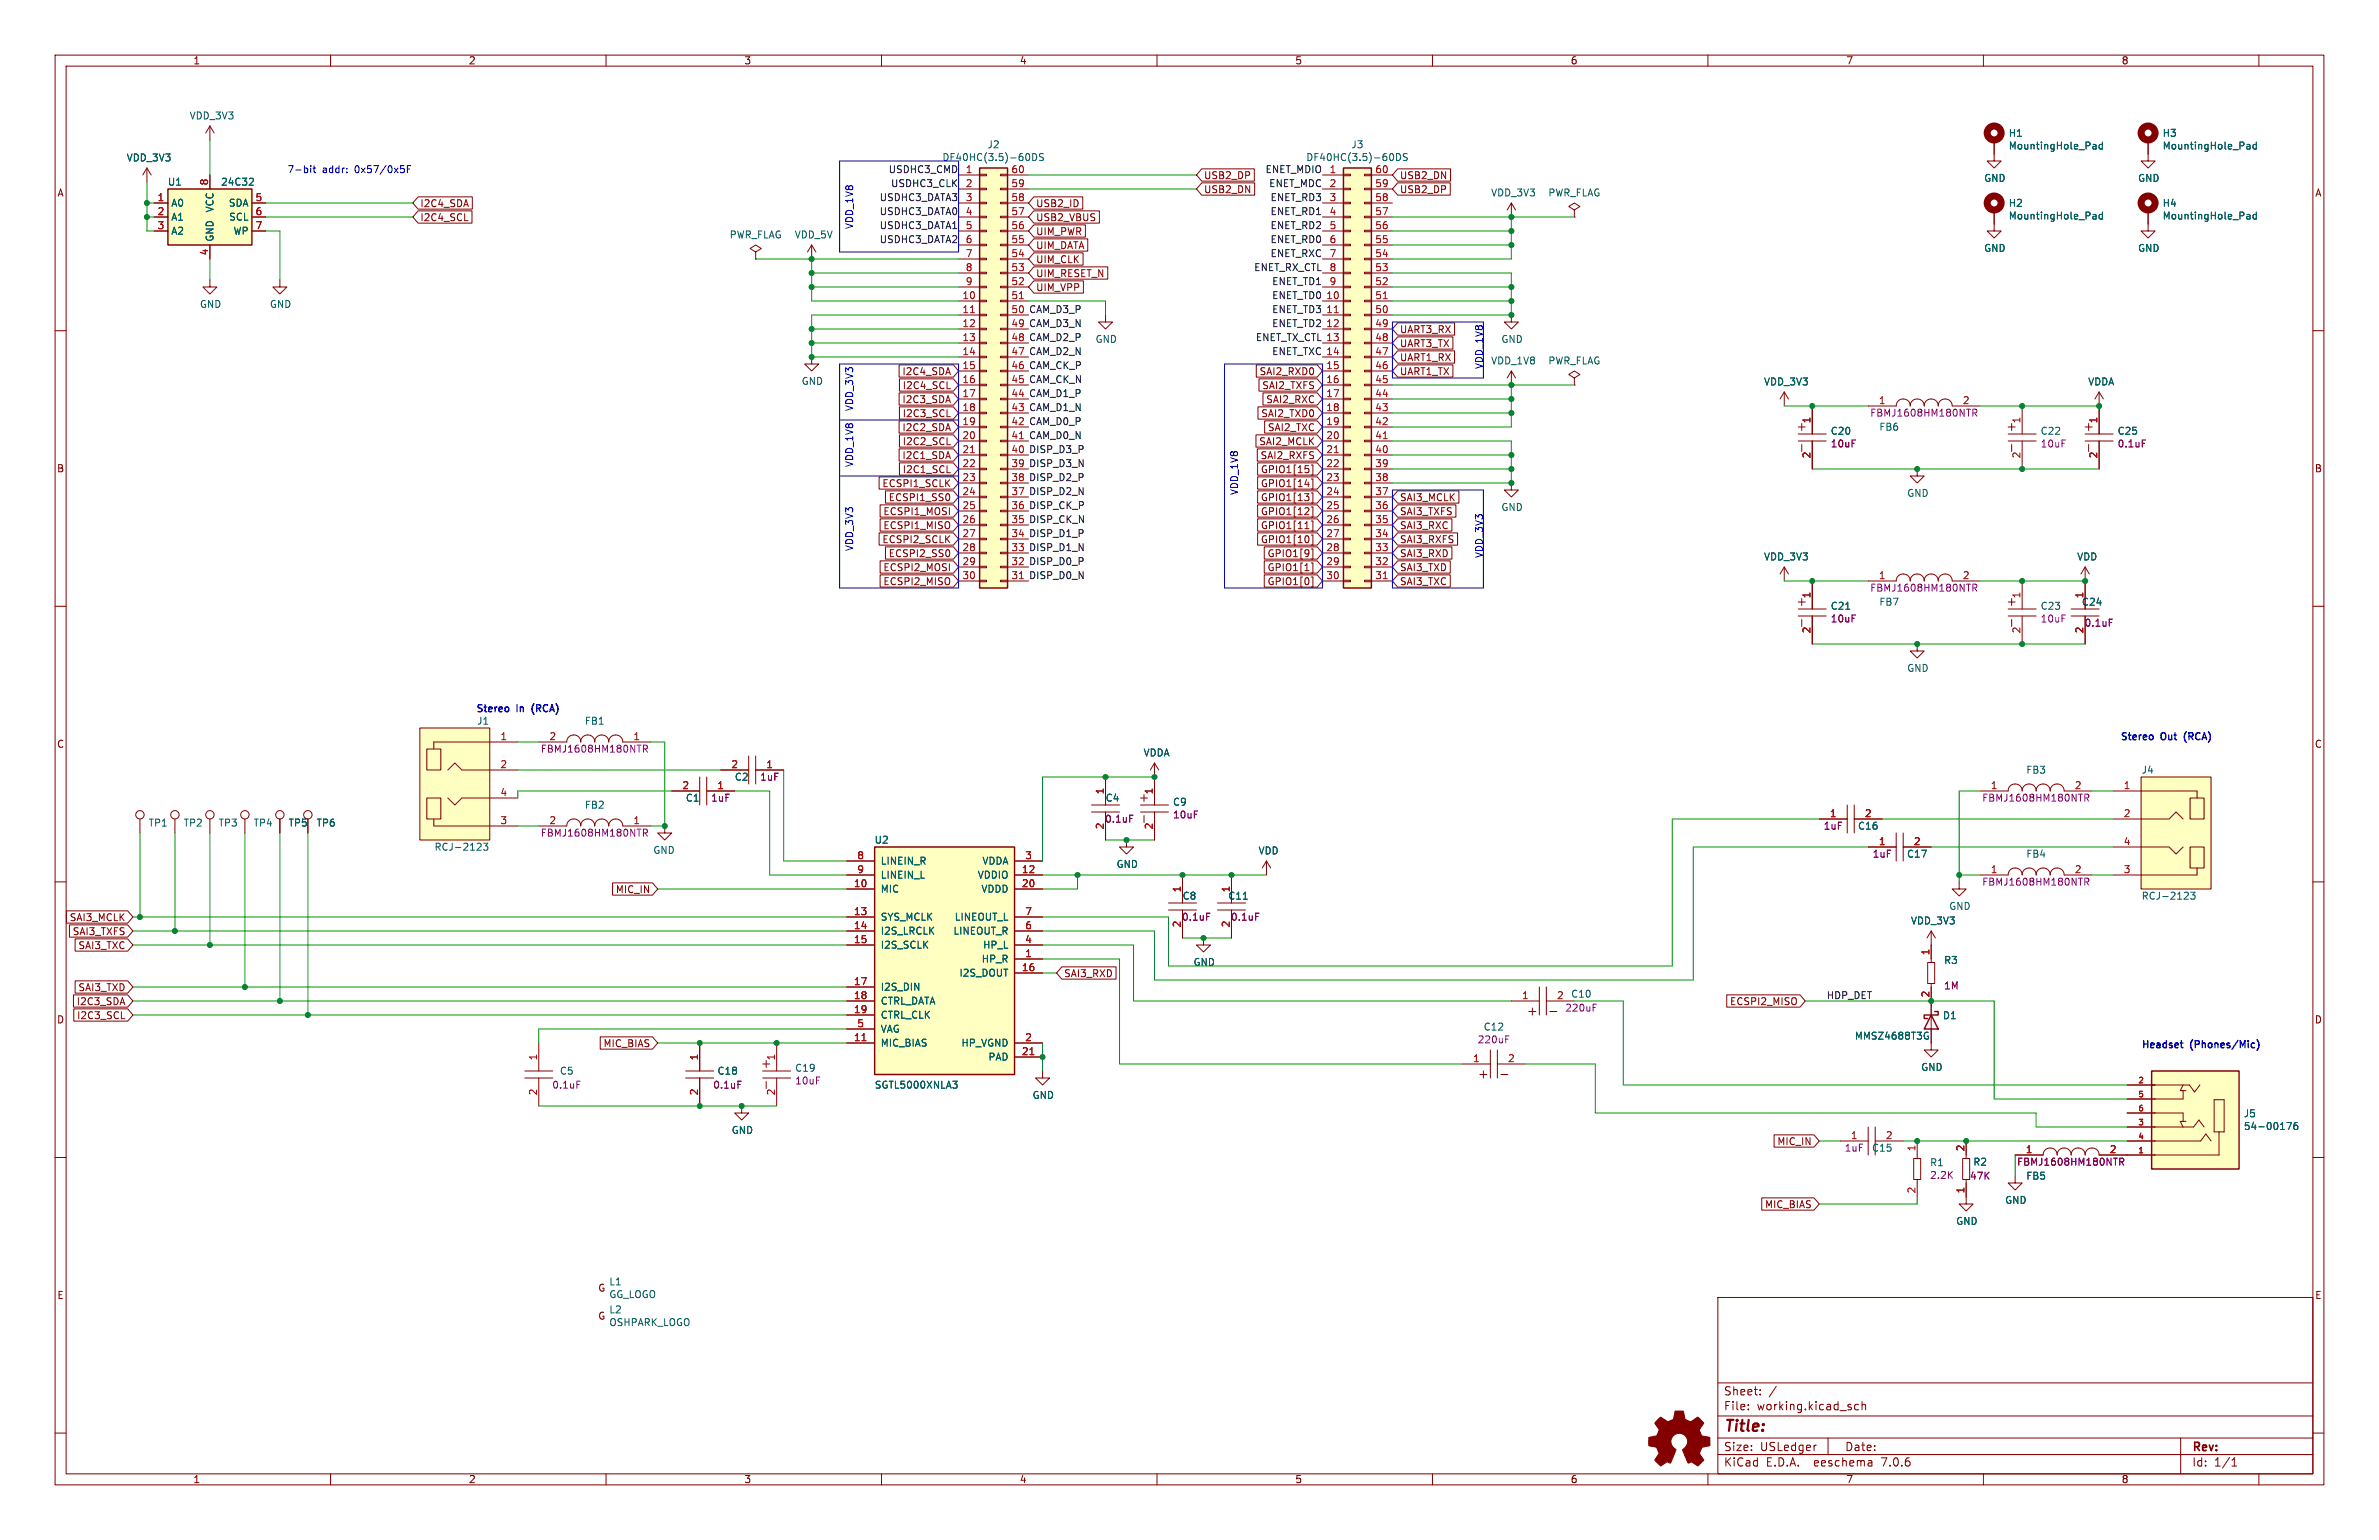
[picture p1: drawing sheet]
<svg xmlns="http://www.w3.org/2000/svg" width="432mm" height="279mm" viewBox="0 0 432 279" stroke-linecap="round" stroke-linejoin="round" font-family="sans-serif">
<defs><g id="words">
<text font-size="2.8" fill="#840000" x="312.8" y="260.3">Title:</text>
<g font-size="2.1" fill="#840000">
<text x="312.8" y="256.1">File:</text>
<text x="312.8" y="253.4">Sheet:</text>
<text x="318.9" y="256.1">working.kicad_sch</text>
<text x="312.8" y="263.5">Size:</text>
<text x="319.5" y="263.5">USLedger</text>
<text x="334.8" y="263.5">Date:</text>
<text x="397.8" y="263.7">Rev:</text>
<text x="312.8" y="266.3">KiCad</text>
<text x="320.5" y="266.3">E.D.A.</text>
<text x="329.4" y="266.3">eeschema</text>
<text x="341.8" y="266.3">7.0.6</text>
<text x="397.8" y="266.3">Id:</text>
<text x="401.9" y="266.3">1/1</text>
</g>
<g font-size="1.8" fill="#840000">
<text x="35" y="11.9">1</text>
<text x="85" y="11.9">2</text>
<text x="135" y="11.9">3</text>
<text x="185" y="11.9">4</text>
<text x="235" y="11.9">5</text>
<text x="285" y="11.9">6</text>
<text x="335" y="11.9">7</text>
<text x="385" y="11.9">8</text>
<text x="10.3" y="35.9">A</text>
<text x="218.4" y="35.2">USB2_DN</text>
<text x="218.4" y="32.7">USB2_DP</text>
<text x="254" y="32.7">USB2_DN</text>
<text x="254" y="35.2">USB2_DP</text>
<text x="420.1" y="35.9">A</text>
<text x="76.2" y="40.3">I2C4_SCL</text>
<text x="76.2" y="37.8">I2C4_SDA</text>
<text x="188" y="37.8">USB2_ID</text>
<text x="188" y="40.3">USB2_VBUS</text>
<text x="188" y="47.9">UIM_CLK</text>
<text x="188" y="45.4">UIM_DATA</text>
<text x="188" y="42.9">UIM_PWR</text>
<text x="188" y="53">UIM_VPP</text>
<text x="188" y="50.5">UIM_RESET_N</text>
<text x="254" y="60.6">UART3_RX</text>
<text x="254" y="65.7">UART1_RX</text>
<text x="254" y="63.2">UART3_TX</text>
<text x="163.7" y="68.3">I2C4_SDA</text>
<text x="163.7" y="70.8">I2C4_SCL</text>
<text x="228.5" y="68.3">SAI2_RXD0</text>
<text x="229" y="70.8">SAI2_TXFS</text>
<text x="254" y="68.3">UART1_TX</text>
<text x="163.7" y="73.3">I2C3_SDA</text>
<text x="163.7" y="75.9">I2C3_SCL</text>
<text x="228.8" y="75.9">SAI2_TXD0</text>
<text x="229.7" y="73.3">SAI2_RXC</text>
<text x="163.7" y="78.4">I2C2_SDA</text>
<text x="163.7" y="83.5">I2C1_SDA</text>
<text x="163.7" y="81">I2C2_SCL</text>
<text x="228.5" y="81">SAI2_MCLK</text>
<text x="228.7" y="83.5">SAI2_RXFS</text>
<text x="230" y="78.4">SAI2_TXC</text>
<text x="10.3" y="85.9">B</text>
<text x="160.1" y="88.6">ECSPI1_SCLK</text>
<text x="163.7" y="86">I2C1_SCL</text>
<text x="228.8" y="86">GPIO1[15]</text>
<text x="228.8" y="88.6">GPIO1[14]</text>
<text x="420.1" y="85.9">B</text>
<text x="160.2" y="93.7">ECSPI1_MOSI</text>
<text x="161.2" y="91.1">ECSPI1_SS0</text>
<text x="228.8" y="93.7">GPIO1[12]</text>
<text x="228.8" y="91.1">GPIO1[13]</text>
<text x="254" y="91.1">SAI3_MCLK</text>
<text x="254" y="93.7">SAI3_TXFS</text>
<text x="160.1" y="98.7">ECSPI2_SCLK</text>
<text x="160.2" y="96.2">ECSPI1_MISO</text>
<text x="161.2" y="101.3">ECSPI2_SS0</text>
<text x="228.8" y="96.2">GPIO1[11]</text>
<text x="228.8" y="98.7">GPIO1[10]</text>
<text x="230" y="101.3">GPIO1[9]</text>
<text x="254" y="98.7">SAI3_RXFS</text>
<text x="254" y="96.2">SAI3_RXC</text>
<text x="254" y="101.3">SAI3_RXD</text>
<text x="160.2" y="103.8">ECSPI2_MOSI</text>
<text x="160.2" y="106.4">ECSPI2_MISO</text>
<text x="230" y="103.8">GPIO1[1]</text>
<text x="230" y="106.4">GPIO1[0]</text>
<text x="254" y="103.8">SAI3_TXD</text>
<text x="254" y="106.4">SAI3_TXC</text>
<text x="10.3" y="135.9">C</text>
<text x="420.1" y="135.9">C</text>
<text x="12.6" y="167.3">SAI3_MCLK</text>
<text x="111.7" y="162.2">MIC_IN</text>
<text x="13.1" y="169.9">SAI3_TXFS</text>
<text x="14.1" y="172.4">SAI3_TXC</text>
<text x="193" y="177.5">SAI3_RXD</text>
<text x="10.3" y="185.9">D</text>
<text x="13.8" y="182.6">I2C3_SDA</text>
<text x="13.9" y="185.1">I2C3_SCL</text>
<text x="14.1" y="180">SAI3_TXD</text>
<text x="313.9" y="182.6">ECSPI2_MISO</text>
<text x="420.1" y="185.9">D</text>
<text x="109.4" y="190.2">MIC_BIAS</text>
<text x="322.5" y="208">MIC_IN</text>
<text x="320.3" y="219.4">MIC_BIAS</text>
<text x="10.3" y="235.9">E</text>
<text x="108.5" y="234.6">G</text>
<text x="108.5" y="239.6">G</text>
<text x="420.1" y="235.9">E</text>
<text x="35" y="269.3">1</text>
<text x="85" y="269.3">2</text>
<text x="135" y="269.3">3</text>
<text x="185" y="269.3">4</text>
<text x="235" y="269.3">5</text>
<text x="285" y="269.3">6</text>
<text x="335" y="269.3">7</text>
<text x="385" y="269.3">8</text>
</g>
<g font-size="1.8" fill="#006464">
<text x="34.3" y="21.9">VDD_3V3</text>
<text x="22.9" y="29.5">VDD_3V3</text>
<text x="171" y="29.4">DF40HC(3.5)-60DS</text>
<text x="179.1" y="27.1">J2</text>
<text x="237" y="29.4">DF40HC(3.5)-60DS</text>
<text x="245.2" y="27.1">J3</text>
<text x="364.5" y="25">H1</text>
<text x="364.5" y="27.3">MountingHole_Pad</text>
<text x="392.4" y="25">H3</text>
<text x="392.4" y="27.3">MountingHole_Pad</text>
<text x="30.4" y="33.9">U1</text>
<text x="40" y="33.9">24C32</text>
<text x="270.5" y="35.8">VDD_3V3</text>
<text x="280.9" y="35.8">PWR_FLAG</text>
<text x="360" y="33.2">GND</text>
<text x="388" y="33.2">GND</text>
<text x="31" y="37.7">A0</text>
<text x="31" y="40.2">A1</text>
<text x="39" y="38.6" transform="rotate(-90 39 38.6)">VCC</text>
<text x="41.4" y="37.7">SDA</text>
<text x="41.5" y="40.2">SCL</text>
<text x="364.5" y="37.7">H2</text>
<text x="364.5" y="40">MountingHole_Pad</text>
<text x="392.4" y="37.7">H4</text>
<text x="392.4" y="40">MountingHole_Pad</text>
<text x="31" y="42.8">A2</text>
<text x="39" y="43.9" transform="rotate(-90 39 43.9)">GND</text>
<text x="42.3" y="42.8">WP</text>
<text x="132.3" y="43.5">PWR_FLAG</text>
<text x="144.2" y="43.5">VDD_5V</text>
<text x="360" y="45.9">GND</text>
<text x="388" y="45.9">GND</text>
<text x="36.2" y="56.1">GND</text>
<text x="48.9" y="56.1">GND</text>
<text x="198.8" y="62.4">GND</text>
<text x="272.4" y="62.4">GND</text>
<text x="145.4" y="70">GND</text>
<text x="270.5" y="66.3">VDD_1V8</text>
<text x="280.9" y="66.3">PWR_FLAG</text>
<text x="320.1" y="70.1">VDD_3V3</text>
<text x="378.9" y="70.1">VDDA</text>
<text x="332.2" y="79.1">C20</text>
<text x="341" y="78.3">FB6</text>
<text x="370.3" y="79.1">C22</text>
<text x="384.3" y="79.1">C25</text>
<text x="272.4" y="92.9">GND</text>
<text x="346.1" y="90.3">GND</text>
<text x="320.1" y="101.9">VDD_3V3</text>
<text x="376.9" y="101.9">VDD</text>
<text x="332.2" y="110.8">C21</text>
<text x="341" y="110.1">FB7</text>
<text x="370.3" y="110.8">C23</text>
<text x="377.8" y="110.1">C24</text>
<text x="346.1" y="122.1">GND</text>
<text x="86.5" y="131.7">J1</text>
<text x="106.1" y="131.7">FB1</text>
<text x="207.5" y="137.4">VDDA</text>
<text x="133.3" y="141.8">C2</text>
<text x="367.7" y="140.6">FB3</text>
<text x="388.6" y="140.6">J4</text>
<text x="106.1" y="146.9">FB2</text>
<text x="124.4" y="145.6">C1</text>
<text x="200.6" y="145.6">C4</text>
<text x="212.8" y="146.4">C9</text>
<text x="26.9" y="150.2">TP1</text>
<text x="33.2" y="150.2">TP2</text>
<text x="39.6" y="150.2">TP3</text>
<text x="45.9" y="150.2">TP4</text>
<text x="52.3" y="150.2">TP5</text>
<text x="57.4" y="150.2">TP6</text>
<text x="78.8" y="154.5">RCJ-2123</text>
<text x="118.5" y="155.1">GND</text>
<text x="158.6" y="153.3">U2</text>
<text x="228.3" y="155.2">VDD</text>
<text x="337.1" y="150.7">C16</text>
<text x="346" y="155.8">C17</text>
<text x="367.7" y="155.8">FB4</text>
<text x="159.8" y="157.1">LINEIN_R</text>
<text x="159.8" y="159.6">LINEIN_L</text>
<text x="177.4" y="159.6">VDDIO</text>
<text x="178.2" y="157.1">VDDA</text>
<text x="202.6" y="157.7">GND</text>
<text x="159.8" y="162.2">MIC</text>
<text x="159.8" y="167.2">SYS_MCLK</text>
<text x="173.2" y="167.2">LINEOUT_L</text>
<text x="178" y="162.2">VDDD</text>
<text x="214.6" y="163.4">C8</text>
<text x="222.8" y="163.4">C11</text>
<text x="346.7" y="167.9">VDD_3V3</text>
<text x="353.7" y="165.3">GND</text>
<text x="388.6" y="163.4">RCJ-2123</text>
<text x="159.8" y="169.8">I2S_LRCLK</text>
<text x="159.8" y="172.3">I2S_SCLK</text>
<text x="173" y="169.8">LINEOUT_R</text>
<text x="178.3" y="172.3">HP_L</text>
<text x="159.8" y="179.9">I2S_DIN</text>
<text x="174" y="177.4">I2S_DOUT</text>
<text x="178.1" y="174.9">HP_R</text>
<text x="216.5" y="175.4">GND</text>
<text x="352.8" y="175.1">R3</text>
<text x="159.8" y="182.5">CTRL_DATA</text>
<text x="159.8" y="185">CTRL_CLK</text>
<text x="285.1" y="181.2">C10</text>
<text x="352.6" y="185.1">D1</text>
<text x="159.8" y="190.1">MIC_BIAS</text>
<text x="159.8" y="187.6">VAG</text>
<text x="174.4" y="190.1">HP_VGND</text>
<text x="269.2" y="187.2">C12</text>
<text x="336.6" y="188.8">MMSZ4688T3G</text>
<text x="101.5" y="195.2">C5</text>
<text x="130.1" y="195.2">C18</text>
<text x="144.2" y="194.6">C19</text>
<text x="158.7" y="197.7">SGTL5000XNLA3</text>
<text x="179.3" y="192.6">PAD</text>
<text x="348.6" y="194.5">GND</text>
<text x="187.3" y="199.6">GND</text>
<text x="407.2" y="202.9">J5</text>
<text x="132.7" y="205.9">GND</text>
<text x="339.7" y="209.1">C15</text>
<text x="407.2" y="205.2">54-00176</text>
<text x="350.2" y="211.8">R1</text>
<text x="358.1" y="211.7">R2</text>
<text x="367.7" y="214.2">FB5</text>
<text x="363.8" y="218.6">GND</text>
<text x="355" y="222.4">GND</text>
<text x="110.5" y="233.4">L1</text>
<text x="110.5" y="235.7">GG_LOGO</text>
<text x="110.5" y="238.5">L2</text>
<text x="110.5" y="240.8">OSHPARK_LOGO</text>
</g>
<g font-size="1.8" fill="#a90000">
<text x="37.8" y="33.7" transform="rotate(-90 37.8 33.7)">8</text>
<text x="175.2" y="31.5">1</text>
<text x="175.2" y="34">2</text>
<text x="183.5" y="34">59</text>
<text x="183.5" y="31.5">60</text>
<text x="241.2" y="31.5">1</text>
<text x="249.5" y="34">59</text>
<text x="249.5" y="31.5">60</text>
<text x="28.5" y="36.6">1</text>
<text x="28.5" y="39.1">2</text>
<text x="28.5" y="41.7">3</text>
<text x="46.3" y="36.6">5</text>
<text x="46.3" y="39.1">6</text>
<text x="46.3" y="41.7">7</text>
<text x="175.2" y="36.6">3</text>
<text x="175.2" y="39.1">4</text>
<text x="175.2" y="41.7">5</text>
<text x="183.5" y="41.7">56</text>
<text x="183.5" y="39.1">57</text>
<text x="183.5" y="36.6">58</text>
<text x="241.2" y="36.6">3</text>
<text x="241.2" y="39.1">4</text>
<text x="241.2" y="41.7">5</text>
<text x="249.5" y="41.7">56</text>
<text x="249.5" y="39.1">57</text>
<text x="249.5" y="36.6">58</text>
<text x="37.8" y="46.4" transform="rotate(-90 37.8 46.4)">4</text>
<text x="175.2" y="44.2">6</text>
<text x="175.2" y="46.7">7</text>
<text x="183.5" y="46.7">54</text>
<text x="183.5" y="44.2">55</text>
<text x="241.2" y="44.2">6</text>
<text x="241.2" y="46.7">7</text>
<text x="249.5" y="46.7">54</text>
<text x="249.5" y="44.2">55</text>
<text x="175.2" y="49.3">8</text>
<text x="175.2" y="51.8">9</text>
<text x="183.5" y="51.8">52</text>
<text x="183.5" y="49.3">53</text>
<text x="241.2" y="51.8">9</text>
<text x="249.5" y="51.8">52</text>
<text x="249.5" y="49.3">53</text>
<text x="174.6" y="54.4">10</text>
<text x="174.6" y="56.9">11</text>
<text x="174.6" y="59.4">12</text>
<text x="183.5" y="59.4">49</text>
<text x="183.5" y="56.9">50</text>
<text x="183.5" y="54.4">51</text>
<text x="240.6" y="54.4">10</text>
<text x="240.6" y="56.9">11</text>
<text x="240.6" y="59.4">12</text>
<text x="249.5" y="59.4">49</text>
<text x="249.5" y="56.9">50</text>
<text x="249.5" y="54.4">51</text>
<text x="174.6" y="62">13</text>
<text x="174.6" y="64.5">14</text>
<text x="183.5" y="64.5">47</text>
<text x="183.5" y="62">48</text>
<text x="249.5" y="64.5">47</text>
<text x="249.5" y="62">48</text>
<text x="174.6" y="67.1">15</text>
<text x="174.6" y="69.6">16</text>
<text x="183.5" y="69.6">45</text>
<text x="183.5" y="67.1">46</text>
<text x="240.6" y="67.1">15</text>
<text x="240.6" y="69.6">16</text>
<text x="249.5" y="69.6">45</text>
<text x="249.5" y="67.1">46</text>
<text x="174.6" y="72.1">17</text>
<text x="174.6" y="74.7">18</text>
<text x="174.6" y="77.2">19</text>
<text x="183.5" y="77.2">42</text>
<text x="183.5" y="74.7">43</text>
<text x="183.5" y="72.1">44</text>
<text x="240.6" y="72.1">17</text>
<text x="240.6" y="74.7">18</text>
<text x="240.6" y="77.2">19</text>
<text x="249.5" y="77.2">42</text>
<text x="249.5" y="74.7">43</text>
<text x="249.5" y="72.1">44</text>
<text x="328.7" y="76.9" transform="rotate(-90 328.7 76.9)">1</text>
<text x="340.9" y="73.4">1</text>
<text x="356.2" y="73.4">2</text>
<text x="366.8" y="76.9" transform="rotate(-90 366.8 76.9)">1</text>
<text x="380.7" y="76.9" transform="rotate(-90 380.7 76.9)">1</text>
<text x="174.6" y="79.8">20</text>
<text x="174.6" y="82.3">21</text>
<text x="183.5" y="82.3">40</text>
<text x="183.5" y="79.8">41</text>
<text x="240.6" y="79.8">20</text>
<text x="240.6" y="82.3">21</text>
<text x="249.5" y="82.3">40</text>
<text x="249.5" y="79.8">41</text>
<text x="328.7" y="83.3" transform="rotate(-90 328.7 83.3)">2</text>
<text x="366.8" y="83.3" transform="rotate(-90 366.8 83.3)">2</text>
<text x="380.7" y="83.3" transform="rotate(-90 380.7 83.3)">2</text>
<text x="174.6" y="84.8">22</text>
<text x="174.6" y="87.4">23</text>
<text x="174.6" y="89.9">24</text>
<text x="183.5" y="89.9">37</text>
<text x="183.5" y="87.4">38</text>
<text x="183.5" y="84.8">39</text>
<text x="240.6" y="84.8">22</text>
<text x="240.6" y="87.4">23</text>
<text x="240.6" y="89.9">24</text>
<text x="249.5" y="89.9">37</text>
<text x="249.5" y="87.4">38</text>
<text x="249.5" y="84.8">39</text>
<text x="174.6" y="92.5">25</text>
<text x="174.6" y="95">26</text>
<text x="183.5" y="95">35</text>
<text x="183.5" y="92.5">36</text>
<text x="240.6" y="92.5">25</text>
<text x="240.6" y="95">26</text>
<text x="249.5" y="95">35</text>
<text x="249.5" y="92.5">36</text>
<text x="174.6" y="97.5">27</text>
<text x="174.6" y="100.1">28</text>
<text x="183.5" y="100.1">33</text>
<text x="183.5" y="97.5">34</text>
<text x="240.6" y="97.5">27</text>
<text x="240.6" y="100.1">28</text>
<text x="249.5" y="100.1">33</text>
<text x="249.5" y="97.5">34</text>
<text x="174.6" y="102.6">29</text>
<text x="174.6" y="105.2">30</text>
<text x="183.5" y="105.2">31</text>
<text x="183.5" y="102.6">32</text>
<text x="240.6" y="102.6">29</text>
<text x="240.6" y="105.2">30</text>
<text x="249.5" y="105.2">31</text>
<text x="249.5" y="102.6">32</text>
<text x="340.9" y="105.2">1</text>
<text x="356.2" y="105.2">2</text>
<text x="328.7" y="108.7" transform="rotate(-90 328.7 108.7)">1</text>
<text x="366.8" y="108.7" transform="rotate(-90 366.8 108.7)">1</text>
<text x="378.2" y="108.7" transform="rotate(-90 378.2 108.7)">1</text>
<text x="328.7" y="115" transform="rotate(-90 328.7 115)">2</text>
<text x="366.8" y="115" transform="rotate(-90 366.8 115)">2</text>
<text x="378.2" y="115" transform="rotate(-90 378.2 115)">2</text>
<text x="90.7" y="134.4">1</text>
<text x="99.6" y="134.4">2</text>
<text x="114.9" y="134.4">1</text>
<text x="90.7" y="139.4">2</text>
<text x="123.8" y="143.3">2</text>
<text x="130.1" y="143.3">1</text>
<text x="132.6" y="139.4">2</text>
<text x="139" y="139.4">1</text>
<text x="361.2" y="143.3">1</text>
<text x="376.5" y="143.3">2</text>
<text x="385.4" y="143.3">1</text>
<text x="90.7" y="149.6">3</text>
<text x="90.7" y="144.5">4</text>
<text x="99.6" y="149.6">2</text>
<text x="114.9" y="149.6">1</text>
<text x="200.4" y="144.2" transform="rotate(-90 200.4 144.2)">1</text>
<text x="209.3" y="144.2" transform="rotate(-90 209.3 144.2)">1</text>
<text x="332" y="148.3">1</text>
<text x="338.4" y="148.3">2</text>
<text x="385.4" y="148.3">2</text>
<text x="155.5" y="156">8</text>
<text x="186" y="156">3</text>
<text x="200.4" y="150.6" transform="rotate(-90 200.4 150.6)">2</text>
<text x="209.3" y="150.6" transform="rotate(-90 209.3 150.6)">2</text>
<text x="340.9" y="153.4">1</text>
<text x="347.3" y="153.4">2</text>
<text x="385.4" y="153.4">4</text>
<text x="154.9" y="161">10</text>
<text x="155.5" y="158.5">9</text>
<text x="185.4" y="158.5">12</text>
<text x="185.4" y="161">20</text>
<text x="214.4" y="162" transform="rotate(-90 214.4 162)">1</text>
<text x="223.3" y="162" transform="rotate(-90 223.3 162)">1</text>
<text x="361.2" y="158.5">1</text>
<text x="376.5" y="158.5">2</text>
<text x="385.4" y="158.5">3</text>
<text x="154.9" y="166.1">13</text>
<text x="186" y="166.1">7</text>
<text x="154.9" y="168.7">14</text>
<text x="154.9" y="171.2">15</text>
<text x="186" y="173.7">1</text>
<text x="186" y="171.2">4</text>
<text x="186" y="168.7">6</text>
<text x="214.4" y="168.3" transform="rotate(-90 214.4 168.3)">2</text>
<text x="223.3" y="168.3" transform="rotate(-90 223.3 168.3)">2</text>
<text x="350.3" y="173.4" transform="rotate(-90 350.3 173.4)">1</text>
<text x="154.9" y="178.8">17</text>
<text x="185.4" y="176.3">16</text>
<text x="154.9" y="181.4">18</text>
<text x="154.9" y="183.9">19</text>
<text x="276.2" y="181.4">1</text>
<text x="282.5" y="181.4">2</text>
<text x="350.3" y="181.1" transform="rotate(-90 350.3 181.1)">2</text>
<text x="154.9" y="189">11</text>
<text x="155.5" y="186.4">5</text>
<text x="185.4" y="191.5">21</text>
<text x="186" y="189">2</text>
<text x="97.5" y="192.5" transform="rotate(-90 97.5 192.5)">1</text>
<text x="126.7" y="192.5" transform="rotate(-90 126.7 192.5)">1</text>
<text x="140.7" y="192.5" transform="rotate(-90 140.7 192.5)">1</text>
<text x="267.3" y="192.8">1</text>
<text x="273.6" y="192.8">2</text>
<text x="97.5" y="198.8" transform="rotate(-90 97.5 198.8)">2</text>
<text x="126.7" y="198.8" transform="rotate(-90 126.7 198.8)">2</text>
<text x="140.7" y="198.8" transform="rotate(-90 140.7 198.8)">2</text>
<text x="335.8" y="206.8">1</text>
<text x="342.2" y="206.8">2</text>
<text x="347.7" y="209" transform="rotate(-90 347.7 209)">1</text>
<text x="356.6" y="209" transform="rotate(-90 356.6 209)">2</text>
<text x="367.6" y="209.3">1</text>
<text x="382.8" y="209.3">2</text>
<text x="347.7" y="216.6" transform="rotate(-90 347.7 216.6)">2</text>
<text x="356.6" y="216.6" transform="rotate(-90 356.6 216.6)">1</text>
</g>
<g font-size="1.8" fill="#0000c2">
<text x="52.1" y="31.5">7-bit</text>
<text x="58.5" y="31.5">addr:</text>
<text x="64.5" y="31.5">0x57/0x5F</text>
<text x="154.9" y="41.7" transform="rotate(-90 154.9 41.7)">VDD_1V8</text>
<text x="269.2" y="67.1" transform="rotate(-90 269.2 67.1)">VDD_1V8</text>
<text x="154.9" y="74.7" transform="rotate(-90 154.9 74.7)">VDD_3V3</text>
<text x="154.9" y="84.8" transform="rotate(-90 154.9 84.8)">VDD_1V8</text>
<text x="224.8" y="89.9" transform="rotate(-90 224.8 89.9)">VDD_1V8</text>
<text x="154.9" y="100.1" transform="rotate(-90 154.9 100.1)">VDD_3V3</text>
<text x="269.2" y="101.4" transform="rotate(-90 269.2 101.4)">VDD_3V3</text>
<text x="86.4" y="129.3">Stereo</text>
<text x="93.9" y="129.3">In</text>
<text x="97.1" y="129.3">(RCA)</text>
<text x="384.8" y="134.4">Stereo</text>
<text x="392.3" y="134.4">Out</text>
<text x="397" y="134.4">(RCA)</text>
<text x="388.6" y="190.3">Headset</text>
<text x="397.7" y="190.3">(Phones/Mic)</text>
</g>
<g font-size="1.8" fill="#0f0f0f">
<text x="161.2" y="31.5">USDHC3_CMD</text>
<text x="161.6" y="34">USDHC3_CLK</text>
<text x="229.6" y="31.5">ENET_MDIO</text>
<text x="230.3" y="34">ENET_MDC 2</text>
<text x="159.6" y="39.1">USDHC3_DATA0</text>
<text x="159.6" y="36.6">USDHC3_DATA3</text>
<text x="159.6" y="41.6">USDHC3_DATA1</text>
<text x="230.5" y="36.6">ENET_RD3</text>
<text x="230.5" y="39.1">ENET_RD1</text>
<text x="230.5" y="41.6">ENET_RD2</text>
<text x="159.6" y="44.2">USDHC3_DATA2</text>
<text x="230.5" y="46.7">ENET_RXC</text>
<text x="230.5" y="44.2">ENET_RD0</text>
<text x="227.6" y="49.3">ENET_RX_CTL 8</text>
<text x="230.8" y="51.8">ENET_TD1</text>
<text x="186.7" y="59.4">CAM_D3_N</text>
<text x="186.7" y="56.9">CAM_D3_P</text>
<text x="230.8" y="54.3">ENET_TD0</text>
<text x="230.8" y="59.4">ENET_TD2</text>
<text x="230.8" y="56.9">ENET_TD3</text>
<text x="186.7" y="64.5">CAM_D2_N</text>
<text x="186.7" y="62">CAM_D2_P</text>
<text x="227.9" y="62">ENET_TX_CTL 13</text>
<text x="230.8" y="64.5">ENET_TXC 14</text>
<text x="186.7" y="67">CAM_CK_P</text>
<text x="186.7" y="69.6">CAM_CK_N</text>
<text x="186.7" y="72.1">CAM_D1_P</text>
<text x="186.7" y="77.2">CAM_D0_P</text>
<text x="186.7" y="74.7">CAM_D1_N</text>
<text x="186.7" y="79.7">CAM_D0_N</text>
<text x="186.7" y="82.3">DISP_D3_P</text>
<text x="186.7" y="89.9">DISP_D2_N</text>
<text x="186.7" y="84.8">DISP_D3_N</text>
<text x="186.7" y="87.4">DISP_D2_P</text>
<text x="186.7" y="92.4">DISP_CK_P</text>
<text x="186.7" y="95">DISP_CK_N</text>
<text x="186.7" y="100.1">DISP_D1_N</text>
<text x="186.7" y="97.5">DISP_D1_P</text>
<text x="186.7" y="102.6">DISP_D0_P</text>
<text x="186.7" y="105.1">DISP_D0_N</text>
<text x="331.5" y="181.3">HDP_DET</text>
</g>
<g font-size="1.8" fill="#840084">
<text x="339.4" y="75.8">FBMJ1608HM180NTR</text>
<text x="332.2" y="81.4">10uF</text>
<text x="370.3" y="81.4">10uF</text>
<text x="384.3" y="81.4">0.1uF</text>
<text x="339.4" y="107.5">FBMJ1608HM180NTR</text>
<text x="332.2" y="113.1">10uF</text>
<text x="370.3" y="113.1">10uF</text>
<text x="378.3" y="113.9">0.1uF</text>
<text x="98.1" y="136.8">FBMJ1608HM180NTR</text>
<text x="137.9" y="141.8">1uF</text>
<text x="129" y="145.6">1uF</text>
<text x="200.5" y="149.5">0.1uF</text>
<text x="212.8" y="148.7">10uF</text>
<text x="359.7" y="145.6">FBMJ1608HM180NTR</text>
<text x="98.1" y="152">FBMJ1608HM180NTR</text>
<text x="330.9" y="150.7">1uF</text>
<text x="339.8" y="155.8">1uF</text>
<text x="359.7" y="160.9">FBMJ1608HM180NTR</text>
<text x="214.4" y="167.2">0.1uF</text>
<text x="223.3" y="167.2">0.1uF</text>
<text x="352.8" y="179.7">1M</text>
<text x="284" y="183.7">220uF</text>
<text x="268.1" y="189.5">220uF</text>
<text x="100.1" y="197.7">0.1uF</text>
<text x="129.3" y="197.7">0.1uF</text>
<text x="144.2" y="197">10uF</text>
<text x="334.7" y="209.1">1uF</text>
<text x="350.2" y="214.1">2.2K</text>
<text x="357.5" y="214.2">47K</text>
<text x="366" y="211.7">FBMJ1608HM180NTR</text>
</g>
<g font-size="1.4" fill="#a90000">
<text x="388" y="196.6">2</text>
<text x="388" y="199.1">5</text>
<text x="388" y="201.7">6</text>
<text x="388" y="209.3">1</text>
<text x="388" y="204.2">3</text>
<text x="388" y="206.8">4</text>
</g>
</g></defs>
<g fill="none" stroke="#840000" stroke-width=".18">
<path d="M10 10h411.8v259.4h-411.8zM12 12h407.8v255.4h-407.8zM60 10v2M110 10v2M160 10v2M210 10v2M260 10v2M310 10v2M360 10v2M410 10v2M26.7 30.5l-.8 1.3M26.7 30.5v2.5"/>
<path d="M26.7 30.5l.7 1.3M274.3 36.8l-.7 1.3M274.3 36.8v2.6M274.3 36.8l.8 1.3M285.7 38.1l1.1-.6-1.1-.7-1 .7 1 .6v1.3M285.7 39.4h.1M10 60h2M274.3 57.2v1.2h1.3l-1.3 1.3-1.3-1.3h1.3M419.8 60h2M285.7 68.6l1.1-.7-1.1-.6-1 .6 1 .7v1.3M285.7 69.9h.1M10 110h2"/>
<path d="M419.8 110h2M209.5 138.4v7.7M209.5 138.4l-.7 1.3M209.5 138.4l.8 1.3M10 160h2M207 144.8h1.3M207 146.1h5.1M207 147.3h5.1M207.6 144.1v1.3M207.6 148v1.2M209.5 147.3v5.1M359.4 143.5h5.1a1.27 1.27 0 0 1 1.3-1.3 1.27 1.27 0 0 1 1.2 1.3 1.27 1.27 0 0 1 1.3-1.3 1.27 1.27 0 0 1 1.3 1.3 1.27 1.27 0 0 1 1.2-1.3 1.27 1.27 0 0 1 1.3 1.3 1.27 1.27 0 0 1 1.3-1.3 1.27 1.27 0 0 1 1.2 1.3h5.1"/>
<path d="M359.4 158.8h5.1a1.27 1.27 0 0 1 1.3-1.3 1.27 1.27 0 0 1 1.2 1.3 1.27 1.27 0 0 1 1.3-1.3 1.27 1.27 0 0 1 1.3 1.3 1.27 1.27 0 0 1 1.2-1.3 1.27 1.27 0 0 1 1.3 1.3 1.27 1.27 0 0 1 1.3-1.3 1.27 1.27 0 0 1 1.2 1.3h5.1M383.5 148.6h10.2l1.3-1.3 1.2 1.3M383.5 153.7h10.2l1.3 1.2 1.2-1.2M383.5 143.5h15.3v1.3M388.6 141h12.7v20.3h-12.7zM397.5 144.8h2.5v3.8h-2.5zM397.5 153.7h2.5v3.8h-2.5zM398.8 157.5v1.3h-15.3M419.8 160h2M189.2 194.3v1.3h1.3l-1.3 1.3-1.2-1.3h1.2M10 210h2M419.8 210h2"/>
<path d="M311.8 235.4h108v32h-108zM10 260h2M311.8 256.9h108M311.8 250.9h108M317.3 255.6v.2M317.3 254.9v.1M319.5 252.9v.2M319.5 252.2v.1M322.4 251.5l-1.3 1.9M337.3 254.9l-.4-.1-.3 .3v.4l.2 .2h.5M338 254.9l.2-.1 .3 .1 .1 .9M338 254.3v1.5"/>
<path d="M419.8 260h2M60 267.4v2M110 267.4v2M160 267.4v2M210 267.4v2M260 267.4v2M310 267.4v2M311.8 263.9h108M311.8 260.9h108M329.5 262.2h.2M331.8 260.9v3M339.7 265.1l.1 .9"/>
<path d="M339.8 265.9l-.2 .1M339.8 265.3l-.2 .1M360 267.4v2M395.8 260.9v6.5M405.1 266h.9M405.1 264.9l.4-.4v1.5M410 267.4v2"/>
</g>
<path d="M378.4 144.8l.6-.1 .1-.2v-.3l-.7-.1v1.3M378.4 160l.6-.1 .1-.1v-.3l-.7-.2v1.3M378.7 144.8l.4 .6M378.7 160l.4 .6" fill="none" stroke="#840084" stroke-width=".18"/>
<path d="M388.6 141h12.7v20.3h-12.7z" fill="#ffffc2" stroke="#ffffc2" stroke-width=".18"/>
<path d="M396.4 163.1h.8M397.1 162v.4M397.6 161.9h.8l-.4 .5 .3 .1v.5l-.1 .1-.6-.1" fill="none" stroke="#006464" stroke-width=".18"/>
<g fill="#ffffc2">
<path d="M396.2 196.9l.5 1h-1z"/>
<path d="M395.7 203.5h1l-.5 1z"/>
</g>
<g fill="#ffffc2" stroke="#ffffc2" stroke-width=".18">
<path d="M390.5 194.3h15.9v17.8h-15.9z"/>
<path d="M158.7 153.7h25.4v41.2h-25.4z"/>
<path d="M177.8 30.5h5.1v76.2h-5.1z"/>
<path d="M243.8 30.5h5.1v76.2h-5.1z"/>
<path d="M76.2 132.1h12.7v20.3h-12.7z"/>
<path d="M30.5 34.3h15.2v10.2h-15.2z"/>
</g>
<g fill="none" stroke="#840000" stroke-width=".18">
<path d="M27.9 36.8h2.6M27.9 39.4h2.6M38.1 22.9v2.5M38.1 31.8v2.5M38.1 22.9l-.8 1.2M38.1 22.9l.8 1.2M45.7 36.8h2.6M45.7 39.4h2.6M75.9 38.3h9.8v2.2h-9.8l-1-1.1zM75.9 35.7h9.8v2.2h-9.8l-1-1.1zM174 31.8h3.8M174 34.3h3.8"/>
<path d="M174 36.8h3.8M174 39.4h3.8M177.8 39.2h1.3v.3h-1.3zM177.8 36.7h1.3v.3h-1.3zM177.8 34.2h1.3v.2h-1.3zM177.8 31.6h1.3v.3h-1.3zM181.6 39.2h1.3v.3h-1.3zM181.6 36.7h1.3v.3h-1.3zM181.6 34.2h1.3v.2h-1.3zM181.6 31.6h1.3v.3h-1.3zM182.9 31.8h3.8M182.9 34.3h3.8"/>
<path d="M182.9 36.8h3.8M182.9 39.4h3.8M187.6 35.7h8.9v2.2h-8.9l-.9-1.1zM187.6 38.3h11.9v2.2h-11.9l-.9-1.1zM218.1 33.2h9.6v2.2h-9.6l-.9-1.1zM218.1 30.6h9.6v2.3h-9.6l-.9-1.1zM240 31.8h3.8M240 34.3h3.8M240 36.8h3.8M240 39.4h3.8M243.8 39.2h1.3v.3h-1.3zM243.8 36.7h1.3v.3h-1.3z"/>
<path d="M243.8 34.2h1.3v.2h-1.3zM243.8 31.6h1.3v.3h-1.3zM247.6 39.2h1.3v.3h-1.3zM247.6 36.7h1.3v.3h-1.3zM247.6 34.2h1.3v.2h-1.3zM247.6 31.6h1.3v.3h-1.3zM248.9 31.8h3.8M248.9 34.3h3.8M248.9 36.8h3.8M248.9 39.4h3.8M253.7 30.6h9.6v2.3h-9.6l-1-1.1zM253.7 33.2h9.5v2.2h-9.5l-1-1.1z"/>
<path d="M361.9 38.1v3.8h1.3l-1.3 1.3-1.2-1.3h1.2M361.9 25.4v3.8h1.3l-1.3 1.3-1.2-1.3h1.2M389.9 25.4v3.8h1.3l-1.3 1.3-1.3-1.3h1.3M389.9 38.1v3.8h1.3l-1.3 1.3-1.3-1.3h1.3M27.9 41.9h2.6M38.1 50.8v1.3h1.3l-1.3 1.2-1.3-1.2h1.3M38.1 44.5v2.5M45.7 41.9h2.6M50.8 50.8v1.3h1.3l-1.3 1.2-1.3-1.2h1.3M84.3 40h.6M137.2 45.7l1-.6-1-.6-1.1 .6 1.1 .6v1.3M137.2 47h.1"/>
<path d="M147.3 44.5l-.7 1.2M147.3 44.5v2.5M147.3 44.5l.8 1.2M174 54.6h3.8M174 57.2h3.8M174 59.7h3.8M174 41.9h3.8M174 52.1h3.8M174 49.5h3.8M174 47h3.8M174 44.5h3.8M177.8 59.6h1.3v.2h-1.3z"/>
<path d="M177.8 57h1.3v.3h-1.3zM177.8 54.5h1.3v.2h-1.3zM177.8 51.9h1.3v.3h-1.3zM177.8 49.4h1.3v.3h-1.3zM177.8 46.9h1.3v.2h-1.3zM177.8 44.3h1.3v.3h-1.3zM177.8 41.8h1.3v.2h-1.3zM181.6 59.6h1.3v.2h-1.3zM181.6 57h1.3v.3h-1.3zM181.6 54.5h1.3v.2h-1.3zM181.6 51.9h1.3v.3h-1.3zM181.6 49.4h1.3v.3h-1.3z"/>
<path d="M181.6 46.9h1.3v.2h-1.3zM181.6 44.3h1.3v.3h-1.3zM181.6 41.8h1.3v.2h-1.3zM182.9 54.6h3.8M182.9 57.2h3.8M182.9 59.7h3.8M182.9 41.9h3.8M182.9 52.1h3.8M182.9 49.5h3.8M182.9 47h3.8M182.9 44.5h3.8M187.6 51h9v2.2h-9l-.9-1.1z"/>
<path d="M187.6 48.4h13.5v2.2h-13.5l-.9-1.1zM187.6 45.9h9v2.2h-9l-.9-1.1zM187.6 43.3h9.8v2.3h-9.8l-.9-1.1zM187.6 40.8h9.4v2.2h-9.4l-.9-1.1zM200.7 57.2v1.2h1.2l-1.2 1.3-1.3-1.3h1.3M240 54.6h3.8M240 57.2h3.8M240 59.7h3.8M240 41.9h3.8M240 52.1h3.8M240 49.5h3.8M240 47h3.8"/>
<path d="M240 44.5h3.8M243.8 59.6h1.3v.2h-1.3zM243.8 57h1.3v.3h-1.3zM243.8 54.5h1.3v.2h-1.3zM243.8 51.9h1.3v.3h-1.3zM243.8 49.4h1.3v.3h-1.3zM243.8 46.9h1.3v.2h-1.3zM243.8 44.3h1.3v.3h-1.3zM243.8 41.8h1.3v.2h-1.3zM247.6 59.6h1.3v.2h-1.3zM247.6 57h1.3v.3h-1.3zM247.6 54.5h1.3v.2h-1.3z"/>
<path d="M247.6 51.9h1.3v.3h-1.3zM247.6 49.4h1.3v.3h-1.3zM247.6 46.9h1.3v.2h-1.3zM247.6 44.3h1.3v.3h-1.3zM247.6 41.8h1.3v.2h-1.3zM248.9 54.6h3.8M248.9 57.2h3.8M248.9 59.7h3.8M248.9 41.9h3.8M248.9 52.1h3.8M248.9 49.5h3.8M248.9 47h3.8"/>
<path d="M248.9 44.5h3.8M253.7 58.6h10.3v2.2h-10.3l-1-1.1zM147.3 64.8v1.2h1.3l-1.3 1.3-1.3-1.3h1.3M163.2 76.4h9.8l1 1.1-1 1.1h-9.8zM163.2 66.2h9.8l1 1.1-1 1.1h-9.8zM163.2 71.3h9.8l1 1.1-1 1.1h-9.8zM163.3 78.9h9.7l1 1.1-1 1.1h-9.7zM163.3 68.7h9.7l1 1.2-1 1.1h-9.7zM163.3 73.8h9.7l1 1.1-1 1.1h-9.7zM171.9 70.5h.6M171.9 75.6h.6M174 77.5h3.8"/>
<path d="M174 62.2h3.8M174 64.8h3.8M174 67.3h3.8M174 69.9h3.8M174 72.4h3.8M174 74.9h3.8M177.8 79.9h1.3v.2h-1.3zM177.8 77.3h1.3v.3h-1.3zM177.8 74.8h1.3v.3h-1.3zM177.8 72.3h1.3v.2h-1.3zM177.8 69.7h1.3v.3h-1.3zM177.8 67.2h1.3v.2h-1.3z"/>
<path d="M177.8 64.6h1.3v.3h-1.3zM177.8 62.1h1.3v.3h-1.3zM181.6 79.9h1.3v.2h-1.3zM181.6 77.3h1.3v.3h-1.3zM181.6 74.8h1.3v.3h-1.3zM181.6 72.3h1.3v.2h-1.3zM181.6 69.7h1.3v.3h-1.3zM181.6 67.2h1.3v.2h-1.3zM181.6 64.6h1.3v.3h-1.3zM181.6 62.1h1.3v.3h-1.3zM182.9 77.5h3.8M182.9 62.2h3.8"/>
<path d="M182.9 64.8h3.8M182.9 67.3h3.8M182.9 69.9h3.8M182.9 72.4h3.8M182.9 74.9h3.8M228 78.9h11.1l.9 1.1-.9 1.1h-11.1zM228 66.2h11.1l.9 1.1-.9 1.1h-11.1zM228.3 73.8h10.8l.9 1.1-.9 1.1h-10.8zM228.5 68.7h10.6l.9 1.2-.9 1.1h-10.6zM229.2 71.3h9.9l.9 1.1-.9 1.1h-9.9zM229.5 76.4h9.6l.9 1.1-.9 1.1h-9.6zM240 77.5h3.8"/>
<path d="M240 62.2h3.8M240 64.8h3.8M240 67.3h3.8M240 69.9h3.8M240 72.4h3.8M240 74.9h3.8M243.8 79.9h1.3v.2h-1.3zM243.8 77.3h1.3v.3h-1.3zM243.8 74.8h1.3v.3h-1.3zM243.8 72.3h1.3v.2h-1.3zM243.8 69.7h1.3v.3h-1.3zM243.8 67.2h1.3v.2h-1.3z"/>
<path d="M243.8 64.6h1.3v.3h-1.3zM243.8 62.1h1.3v.3h-1.3zM247.6 79.9h1.3v.2h-1.3zM247.6 77.3h1.3v.3h-1.3zM247.6 74.8h1.3v.3h-1.3zM247.6 72.3h1.3v.2h-1.3zM247.6 69.7h1.3v.3h-1.3zM247.6 67.2h1.3v.2h-1.3zM247.6 64.6h1.3v.3h-1.3zM247.6 62.1h1.3v.3h-1.3zM248.9 77.5h3.8M248.9 62.2h3.8"/>
<path d="M248.9 64.8h3.8M248.9 67.3h3.8M248.9 69.9h3.8M248.9 72.4h3.8M248.9 74.9h3.8M253.7 66.2h10v2.2h-10l-1-1.1zM253.7 63.7h10.3v2.2h-10.3l-1-1.1zM253.7 61.1h10v2.2h-10l-1-1.1zM274.3 67.3l-.7 1.3M274.3 67.3v2.6M274.3 67.3l.8 1.3M323.8 71.1l-.7 1.3"/>
<path d="M323.8 71.1v2.6M323.8 71.1l.8 1.3M326.4 77.5h1.3M326.4 78.7h5.1M327 76.8v1.3M328.9 73.7v5M339.1 73.7h5.1a1.27 1.27 0 0 1 1.2-1.3 1.27 1.27 0 0 1 1.3 1.3 1.27 1.27 0 0 1 1.3-1.3 1.27 1.27 0 0 1 1.2 1.3 1.27 1.27 0 0 1 1.3-1.3 1.27 1.27 0 0 1 1.3 1.3 1.27 1.27 0 0 1 1.3-1.3 1.27 1.27 0 0 1 1.2 1.3h5.1M364.5 77.5h1.3M364.5 78.7h5.1M365.1 76.8v1.3M367 73.7v5M378.5 77.5h1.2"/>
<path d="M378.5 78.7h5M379.1 76.8v1.3M381 71.1l-.8 1.3M381 71.1v7.6M381 71.1l.8 1.3M159.6 86.5h13.4l1 1.1-1 1.1h-13.4zM159.6 96.7h13.4l1 1.1-1 1.1h-13.4zM159.7 91.6h13.3l1 1.1-1 1.1h-13.3zM159.7 94.1h13.3l1 1.2-1 1.1h-13.3zM160.7 99.2h12.3l1 1.1-1 1.1h-12.3zM160.7 89.1h12.3l1 1.1-1 1.1h-12.3zM163.2 81.4h9.8l1 1.2-1 1.1h-9.8z"/>
<path d="M163.3 84h9.7l1 1.1-1 1.1h-9.7zM171.9 80.7h.6M171.9 85.8h.6M174 80h3.8M174 82.6h3.8M174 85.1h3.8M174 87.6h3.8M174 90.2h3.8M174 92.7h3.8M174 95.3h3.8M174 97.8h3.8M177.8 97.7h1.3v.2h-1.3z"/>
<path d="M177.8 95.1h1.3v.3h-1.3zM177.8 92.6h1.3v.2h-1.3zM177.8 90h1.3v.3h-1.3zM177.8 87.5h1.3v.3h-1.3zM177.8 85h1.3v.2h-1.3zM177.8 82.4h1.3v.3h-1.3zM181.6 97.7h1.3v.2h-1.3zM181.6 95.1h1.3v.3h-1.3zM181.6 92.6h1.3v.2h-1.3zM181.6 90h1.3v.3h-1.3zM181.6 87.5h1.3v.3h-1.3zM181.6 85h1.3v.2h-1.3z"/>
<path d="M181.6 82.4h1.3v.3h-1.3zM182.9 80h3.8M182.9 82.6h3.8M182.9 85.1h3.8M182.9 87.6h3.8M182.9 90.2h3.8M182.9 92.7h3.8M182.9 95.3h3.8M182.9 97.8h3.8M228.2 81.4h10.9l.9 1.2-.9 1.1h-10.9zM228.3 94.1h10.8l.9 1.2-.9 1.1h-10.8zM228.3 91.6h10.8l.9 1.1-.9 1.1h-10.8z"/>
<path d="M228.3 84h10.8l.9 1.1-.9 1.1h-10.8zM228.3 86.5h10.8l.9 1.1-.9 1.1h-10.8zM228.3 96.7h10.8l.9 1.1-.9 1.1h-10.8zM228.3 89.1h10.8l.9 1.1-.9 1.1h-10.8zM229.5 99.2h9.6l.9 1.1-.9 1.1h-9.6zM236.8 87.9h.8M238 94.5h.3v1.8h-.3M238 84.4h.3v1.8h-.3M238 86.9h.3v1.8h-.3M238 89.4h.3v1.9h-.3M238 92h.3v1.8h-.3M238 97.1h.3v1.8h-.3"/>
<path d="M238 99.6h.3v1.8h-.3M240 80h3.8M240 82.6h3.8M240 85.1h3.8M240 87.6h3.8M240 90.2h3.8M240 92.7h3.8M240 95.3h3.8M240 97.8h3.8M243.8 97.7h1.3v.2h-1.3zM243.8 95.1h1.3v.3h-1.3zM243.8 92.6h1.3v.2h-1.3z"/>
<path d="M243.8 90h1.3v.3h-1.3zM243.8 87.5h1.3v.3h-1.3zM243.8 85h1.3v.2h-1.3zM243.8 82.4h1.3v.3h-1.3zM247.6 97.7h1.3v.2h-1.3zM247.6 95.1h1.3v.3h-1.3zM247.6 92.6h1.3v.2h-1.3zM247.6 90h1.3v.3h-1.3zM247.6 87.5h1.3v.3h-1.3zM247.6 85h1.3v.2h-1.3zM247.6 82.4h1.3v.3h-1.3zM248.9 80h3.8"/>
<path d="M248.9 82.6h3.8M248.9 85.1h3.8M248.9 87.6h3.8M248.9 90.2h3.8M248.9 92.7h3.8M248.9 95.3h3.8M248.9 97.8h3.8M253.7 96.7h10.9v2.2h-10.9l-1-1.1zM253.7 89.1h11.1v2.2h-11.1l-1-1.1zM253.7 94.1h9.8v2.3h-9.8l-1-1.1zM253.7 91.6h10.6v2.2h-10.6l-1-1.1zM253.7 99.2h9.8v2.2h-9.8l-1-1.1z"/>
<path d="M274.3 87.6v1.3h1.3l-1.3 1.3-1.3-1.3h1.3M326.4 80h5.1M327 80.6v1.3M328.9 80v5.1M348 85.1v1.3h1.2l-1.2 1.2-1.3-1.2h1.3M364.5 80h5.1M365.1 80.6v1.3M367 80v5.1M378.5 80h5M379.1 80.6v1.3M381 80v5.1M159.7 101.8h13.3l1 1.1-1 1.1h-13.3z"/>
<path d="M159.7 104.3h13.3l1 1.1-1 1.1h-13.3zM174 100.3h3.8M174 102.9h3.8M174 105.4h3.8M177.8 105.3h1.3v.2h-1.3zM177.8 102.7h1.3v.3h-1.3zM177.8 100.2h1.3v.3h-1.3zM181.6 105.3h1.3v.2h-1.3zM181.6 102.7h1.3v.3h-1.3zM181.6 100.2h1.3v.3h-1.3zM182.9 100.3h3.8M182.9 102.9h3.8"/>
<path d="M182.9 105.4h3.8M229.5 101.8h9.6l.9 1.1-.9 1.1h-9.6zM229.5 104.3h9.6l.9 1.1-.9 1.1h-9.6zM238 102.1h.3v1.9h-.3M238 104.7h.3v1.8h-.3M240 100.3h3.8M240 102.9h3.8M240 105.4h3.8M243.8 105.3h1.3v.2h-1.3zM243.8 102.7h1.3v.3h-1.3zM243.8 100.2h1.3v.3h-1.3zM247.6 105.3h1.3v.2h-1.3z"/>
<path d="M247.6 102.7h1.3v.3h-1.3zM247.6 100.2h1.3v.3h-1.3zM248.9 100.3h3.8M248.9 102.9h3.8M248.9 105.4h3.8M253.7 101.8h9.5v2.2h-9.5l-1-1.1zM253.7 104.3h9.5v2.2h-9.5l-1-1.1zM323.8 102.9v2.5M323.8 102.9l-.7 1.2M323.8 102.9l.8 1.2M326.4 110.5h5.1M326.4 111.8h5.1"/>
<path d="M326.4 109.2h1.3M327 108.6v1.3M327 112.4v1.3M328.9 105.4v5.1M328.9 111.8v5M339.1 105.4h5.1a1.27 1.27 0 0 1 1.2-1.3 1.27 1.27 0 0 1 1.3 1.3 1.27 1.27 0 0 1 1.3-1.3 1.27 1.27 0 0 1 1.2 1.3 1.27 1.27 0 0 1 1.3-1.3 1.27 1.27 0 0 1 1.3 1.3 1.27 1.27 0 0 1 1.3-1.3 1.27 1.27 0 0 1 1.2 1.3h5.1M348 116.8v1.3h1.2l-1.2 1.3-1.3-1.3h1.3M364.5 110.5h5.1M364.5 111.8h5.1M364.5 109.2h1.3M365.1 108.6v1.3M365.1 112.4v1.3"/>
<path d="M367 105.4v5.1M367 111.8v5M375.9 110.5h5.1M375.9 111.8h5.1M378.5 102.9l-.8 1.2M378.5 102.9v7.6M378.5 111.8v5M378.5 102.9l.7 1.2M76.2 132.1h12.7v20.3h-12.7zM77.5 135.9h2.5v3.8h-2.5zM81.3 139.7l1.2-1.3 1.3 1.3h10.2M94 134.6h-15.3v1.3"/>
<path d="M97.8 134.6h5.1a1.27 1.27 0 0 1 1.2-1.2 1.27 1.27 0 0 1 1.3 1.2 1.27 1.27 0 0 1 1.3-1.2 1.27 1.27 0 0 1 1.2 1.2 1.27 1.27 0 0 1 1.3-1.2 1.27 1.27 0 0 1 1.3 1.2 1.27 1.27 0 0 1 1.3-1.2 1.27 1.27 0 0 1 1.2 1.2h5.1M130.8 139.7h5.1M135.9 137.2v5M137.2 137.2v5M137.2 139.7h5M25.4 148.6v2.5M31.7 148.6v2.5M38.1 148.6v2.5M44.4 148.6v2.5M50.8 148.6v2.5M55.9 148.6v2.5M77.5 144.8h2.5v3.8h-2.5z"/>
<path d="M78.7 148.6v1.3h15.3M81.3 144.8l1.2 1.3 1.3-1.3h10.2M97.8 149.9h5.1a1.27 1.27 0 0 1 1.2-1.3 1.27 1.27 0 0 1 1.3 1.3 1.27 1.27 0 0 1 1.3-1.3 1.27 1.27 0 0 1 1.2 1.3 1.27 1.27 0 0 1 1.3-1.3 1.27 1.27 0 0 1 1.3 1.3 1.27 1.27 0 0 1 1.3-1.3 1.27 1.27 0 0 1 1.2 1.3h5.1M120.6 149.9v1.2h-1.2l1.2 1.3 1.3-1.3h-1.3M121.9 143.5h5.1M127 141v5.1M128.3 141v5.1M128.3 143.5h5M153.7 158.8h5M153.7 156.2h5M184.1 158.8h5.1M184.1 156.2h5.1"/>
<path d="M198.1 146.1h5.1M198.1 147.3h5.1M200.7 141v5.1M200.7 147.3v5.1M204.5 152.4v1.3h1.2l-1.2 1.2-1.3-1.2h1.3M209.5 141v5.1M209.5 147.3v5.1M214.6 158.8v5M223.5 158.8v5M229.9 156.2l-.8 1.3M229.9 156.2v2.6M229.9 156.2l.7 1.3"/>
<path d="M330.2 148.6h5.1M335.3 146.1v5M336.5 146.1v5M336.5 148.6h5.1M339.1 153.7h5.1M344.2 151.1v5.1M345.4 151.1v5.1M345.4 153.7h5.1M12.1 165.3h11.1l.9 1.1-.9 1.1h-11.1zM12.6 167.8h10.6l.9 1.1-.9 1.1h-10.6zM13.6 178h9.6l.9 1.1-.9 1.1h-9.6zM13.6 170.3h9.6l.9 1.2-.9 1.1h-9.6z"/>
<path d="M111.2 160.2h7.2l1 1.1-1 1.1h-7.2zM153.7 161.3h5M153.7 166.4h5M153.7 168.9h5M153.7 171.5h5M153.7 179.1h5M184.1 174h5.1M184.1 161.3h5.1M184.1 166.4h5.1M184.1 168.9h5.1M184.1 171.5h5.1M184.1 176.5h5.1"/>
<path d="M192.7 175.4h9.9v2.2h-9.9l-.9-1.1zM212.1 163.8h5.1M212.1 165.1h5.1M214.6 165.1v5.1M218.4 170.2v1.3h1.3l-1.3 1.2-1.2-1.2h1.2M221 163.8h5.1M221 165.1h5.1M223.5 165.1v5.1M279.4 179.1v5.1M280.7 179.1v5.1M349.9 174.6h1.3v3.8h-1.3zM350.5 178.4v12.1h1.3l-1.3 1.3-1.3-1.3h1.3"/>
<path d="M350.5 174.6h.1M350.5 178.4h.1M350.5 168.9v5.7M350.5 168.9l-.7 1.3M350.5 168.9l.8 1.3M355.6 160v1.3h1.3l-1.3 1.3-1.3-1.3h1.3M13.3 180.5h9.9l.9 1.1-.9 1.1h-9.9zM13.4 183h9.8l.9 1.2-.9 1.1h-9.8zM22 184.8h.6M95.2 194.3h5.1M95.2 195.6h5.1M97.8 189.2v5.1"/>
<path d="M97.8 195.6v5.1M108.9 188.1h9.5l1 1.1-1 1.1h-9.5zM124.5 194.3h5M124.5 195.6h5M127 189.2v5.1M127 195.6v5.1M138.4 193h1.3M138.4 194.3h5.1M138.4 195.6h5.1M139.1 192.4v1.3M139.1 196.2v1.3M141 189.2v5.1"/>
<path d="M141 195.6v5.1M153.7 189.2h5M153.7 181.6h5M153.7 184.2h5M153.7 186.7h5M184.1 189.2h5.1M184.1 191.8h5.1M265.4 193h5.1M268.6 194.9h1.3M269.2 194.3v1.3M270.5 190.5v5.1M271.8 193h5.1"/>
<path d="M271.8 190.5v5.1M272.4 194.9h1.3M274.3 181.6h5.1M277.5 183.5h1.3M278.1 182.9v1.3M280.7 181.6h5M281.3 183.5h1.3M313.4 180.5h13.3l1 1.1-1 1.1h-13.3zM386.1 196.9h11.3l.9 1.2 1-1.2M396.2 196.9l-.5 1h1M396.2 197.9v1.5h-10.1M401.9 199.5h1.8v5.9h-1.8z"/>
<path d="M134.6 200.7v1.2h1.3l-1.3 1.3-1.3-1.3h1.3M319.8 217.3h9.4l1 1.1-1 1.2h-9.4zM322 205.9h7.2l1 1.1-1 1.1h-7.2zM334 207h5.1M339.1 204.5v5.1M340.4 207h5M340.4 204.5v5.1M347.3 210.2h1.3v3.8h-1.3zM348 210.2h.1M348 214h.1M348 207v3.2M348 214v3.2"/>
<path d="M356.2 210.2h1.3v3.8h-1.3zM356.9 214v4.4h1.2l-1.2 1.3-1.3-1.3h1.3M356.9 214h.1M356.9 210.2h.1M356.9 207v3.2M365.8 213.4v1.2h1.2l-1.2 1.3-1.3-1.3h1.3M386.1 207h13.3l1-1.3 .9 1.3M386.1 204.5h12l1-1.3 .9 1.3M386.1 201.9h10.1v1.6M396.7 203.5h-1l.5 1M402.8 205.4v4.2h-21.8a1.27 1.27 0 0 0-1.3-1.3 1.27 1.27 0 0 0-1.2 1.3 1.27 1.27 0 0 0-1.3-1.3 1.27 1.27 0 0 0-1.3 1.3 1.27 1.27 0 0 0-1.3-1.3 1.27 1.27 0 0 0-1.2 1.3 1.27 1.27 0 0 0-1.3-1.3 1.27 1.27 0 0 0-1.3 1.3h-5"/>
<circle cx="25.4" cy="147.8" r=".76"/>
<circle cx="31.7" cy="147.8" r=".76"/>
<circle cx="38.1" cy="147.8" r=".76"/>
<circle cx="44.4" cy="147.8" r=".76"/>
<circle cx="50.8" cy="147.8" r=".76"/>
<circle cx="55.9" cy="147.8" r=".76"/>
</g>
<path d="M30.5 34.3h15.2v10.2h-15.2zM177.8 30.5h5.1v76.2h-5.1zM243.8 30.5h5.1v76.2h-5.1zM158.7 153.7h25.4v41.2h-25.4zM350.5 184.2l1.3 2.5h-2.6zM351.2 183.5h.6v.7h-2.6v.6h.7M390.5 194.3h15.9v17.8h-15.9z" fill="none" stroke="#840000" stroke-width=".25"/>
<g fill="none" stroke="#006464" stroke-width=".18">
<path d="M45.8 32.3l.2 .3-.1 .3-.7 .7h.8M187.4 27.9a.64 .64 0 0 1 .8 .6 .64 .64 0 0 1-.8 .6zM189.4 27.9h-.5l-.2 .2 .1 .3 .5 .2v.4l-.2 .1h-.4M253.5 27.9a.64 .64 0 0 1 .7 .6 .64 .64 0 0 1-.7 .6zM255.4 27.9h-.5l-.1 .1v.3l.5 .3 .1 .3-.2 .2h-.5M380 38.9h.3l.1 .2v.6M380 26.2h.3l.1 .2v.6M380.4 39.7h-.4M380.4 39.2l-.4 .1M380.4 27h-.4M380.4 26.5l-.4 .1M381.6 39l-.4-.1-.2 .2 .1 .6h.5"/>
<path d="M381.6 26.3l-.4-.1-.2 .2 .1 .6h.5M381.6 25.8v1.2M381.6 38.5v1.2M408 26.2h.2l.2 .2v.6M408 38.9h.2l.2 .2v.6M408.4 39.7h-.4M408.4 39.2l-.4 .1M408.4 27h-.4M408.4 26.5l-.4 .1M409.5 39l-.3-.1-.3 .2 .2 .6h.4M409.5 25.8v1.2M409.5 38.5v1.2"/>
<path d="M409.5 26.3l-.3-.1-.3 .2 .2 .6h.4M335 110.5h.7M86.6 154.2h.7M87.3 153.1v.4M87.8 153h.7l-.4 .5 .4 .1v.5l-.2 .1-.5-.1M225.7 163.1h.7M172.9 196.2h.8l-.4 .4 .4 .2v.4l-.2 .2h-.4M349.5 187.3h.5M349.8 188h.2v.4l-.2 .1h-.3M415.1 203.7h.8l-.5 1.2M416.9 203.7h-.3a.86 .86 0 0 0 0 1.2l.4-.1 .1-.4-.3-.3h-.2l-.3 .3"/>
</g>
<g fill="none" stroke="#840084" stroke-width=".18">
<path d="M358.1 74.9l.6-.1 .1-.1-.1-.3-.6-.2v1.3M358.4 74.9l.4 .6M388.8 79.8h.6M358.1 106.7l.6-.1 .1-.2-.1-.3-.6-.1v1.3M358.4 106.7l.4 .6M382.8 112.3h.6M116.8 135.9l.6-.1 .1-.2-.1-.3-.6-.1v1.3M117.1 135.9l.4 .6M116.8 151.1l.6-.1 .1-.1-.1-.3-.6-.2v1.3M117.1 151.1l.4 .6M205 147.9h.6M219 165.7h.6"/>
<path d="M227.9 165.7h.6M104.7 196.2h.6M133.9 196.2h.6M273.3 188.5h.4M273.3 187.9h.6M289.2 182.8h.4M289.2 182.2h.6M384.7 210.8l.7-.1 .1-.1-.1-.3-.7-.2v1.3M385.1 210.8l.4 .6"/>
</g>
<path d="M176.1 56.7h.8M185 54.2h.8M242.2 56.7h.7M251.1 54.2h.7M185 79.6h.8M251.1 79.6h.7M176.1 82.1h.8M242.2 82.1h.7M185 105h.8M251.1 105h.7M156.5 188.8h.7M186.9 191.4h.8" fill="none" stroke="#a90000" stroke-width=".18"/>
<g fill="none" stroke="#840000" stroke-width="1.3">
<circle cx="362" cy="36.8" r="1.27"/>
<circle cx="362" cy="24.1" r="1.27"/>
<circle cx="389.9" cy="36.8" r="1.27"/>
<circle cx="389.9" cy="24.1" r="1.27"/>
</g>
<path d="M300.9 257.6l.5-.5 .9 .6a.62 .62 0 0 0 1 0l.2-.1a1.62 1.62 0 0 0 .5-1.4l.1-.2h1.4l.1 .5a1.13 1.13 0 0 0 .8 1.3l.5 .2 1.3-.9 1 1-.4 .7a.75 .75 0 0 0-.1 1.2l.2 .5 1.4 .3 .1 1.5-1.5 .3v.1a1.23 1.23 0 0 0-.3 1.2l.6 1-.1 .1-.9 1-.9-.6a.54 .54 0 0 0-.8 .1l-1.1-2.4a2.33 2.33 0 0 0 .9-1.9 1.54 1.54 0 0 0-2.5-.7 1.54 1.54 0 0 0 .4 2.5l-1.1 2.5a.69 .69 0 0 0-1.1 .1l-.6 .4-1-1.1 .7-1.2-.2-.5a.71 .71 0 0 0-.9-.8l-.7-.1v-1.5l.4-.1a1.11 1.11 0 0 0 1.2-.7 .72 .72 0 0 0-.2-1.2l-.3-.6z" fill="#840000" stroke="#840000" stroke-width=".18"/>
<g fill="none" stroke="#0000c2" stroke-width=".18">
<path d="M56.4 30.1v.1M56.4 30.5v.8M56.8 30.5h.5M57 30.1v1.1l.3 .1M73.3 30.7v.5M73.9 30.7h.5M74.5 30.1h-.6v1.2M152.4 29.2h21.6v16.5h-21.6zM252.7 58.4h16.5v10.2h-16.5zM152.4 66h21.6v40.7h-21.6zM152.4 76.2h21.6M222.2 66h17.8v40.7h-17.8z"/>
<path d="M152.4 86.4h21.6M252.7 88.9h16.5v17.8h-16.5z"/>
</g>
<path d="M395.7 189.2h.5M396 190l.2 .1M409.1 189.2l.1 .1M409.2 190l-.1 .1M409.7 188.6a1.46 1.46 0 0 1 0 2" fill="none" stroke="#0000c2" stroke-width=".25"/>
<g fill="none" stroke="#009600" stroke-width=".18">
<path d="M26.7 33v8.9h1.2M26.7 39.4h1.2M26.7 36.8h1.2M38.1 25.4v6.4M48.3 39.4h26.6M48.3 36.8h26.6M186.7 31.8h30.5M186.7 34.3h30.5M252.7 39.4h33M274.3 39.4v7.6h-21.6M38.1 47v3.8M48.3 41.9h2.5v8.9"/>
<path d="M137.2 47h36.8M147.3 47v7.6h26.7M147.3 52.1h26.7M147.3 49.5h26.7M147.3 59.7h26.7M174 57.2h-26.7v7.6h26.7M186.7 54.6h14v2.6M252.7 49.5h21.6v7.7h-21.6M252.7 52.1h21.6M252.7 41.9h21.6M252.7 54.6h21.6M252.7 44.5h21.6"/>
<path d="M147.3 62.2h26.7M252.7 72.4h21.6M252.7 74.9h21.6M252.7 69.9h33M274.3 69.9v7.6h-21.6M323.8 73.7h15.3M359.4 73.7h21.6M252.7 85.1h21.6M252.7 80h21.6v7.6h-21.6M252.7 82.6h21.6M328.9 85.1h52.1M323.8 105.4h15.3"/>
<path d="M328.9 116.8h49.6M359.4 105.4h19.1M94 134.6h3.8M94 139.7h36.8M118.1 134.6h2.5v15.3h-2.5M142.2 139.7v16.5h11.5M25.4 151.1v15.3M31.7 151.1v17.8M38.1 151.1v20.4M44.4 151.1v28M50.8 151.1v30.5M55.9 151.1v33.1"/>
<path d="M94 149.9h3.8M121.9 143.5h-27.9v1.3M133.3 143.5h6.4v15.3h14M189.2 158.8h40.7M195.6 158.8v2.5h-6.4M200.7 152.4h8.8M209.5 141h-20.3v15.2M330.2 148.6h-26.7v26.7h-91.4v-8.9h-22.9M339.1 153.7h-31.8v24.1h-97.8v-8.9h-20.3M341.6 148.6h41.9M350.5 153.7h33M355.6 158.8h3.8"/>
<path d="M359.4 143.5h-3.8v16.5M379.7 143.5h3.8M379.7 158.8h3.8M24.1 179.1h129.6M24.1 171.5h129.6M24.1 166.4h129.6M24.1 168.9h129.6M119.4 161.3h34.3M189.2 171.5h16.5v10.1h68.6M189.2 174h14v19h62.2M189.2 176.5h2.6M214.6 170.2h8.9"/>
<path d="M24.1 184.2h129.6M24.1 181.6h129.6M119.4 189.2h34.3M153.7 186.7h-55.9v2.5M189.2 189.2v5.1M276.9 193h12.7v8.9h80v2.6h16.5M285.7 181.6h8.9v15.3h91.5M327.7 181.6h34.2v17.8h24.2M97.8 200.7h43.2M330.2 207h3.8M345.4 207h40.7M348 217.2v1.2h-17.8"/>
<path d="M365.8 209.6v3.8"/>
</g>
<g fill="#009600" stroke="#009600" stroke-width=".18">
<circle cx="214.6" cy="158.8" r=".46"/>
<circle cx="209.5" cy="141" r=".46"/>
<circle cx="223.5" cy="158.8" r=".46"/>
<circle cx="195.6" cy="158.8" r=".46"/>
<circle cx="218.4" cy="170.2" r=".46"/>
<circle cx="200.7" cy="141" r=".46"/>
<circle cx="204.5" cy="152.4" r=".46"/>
<circle cx="189.2" cy="191.8" r=".46"/>
<circle cx="55.9" cy="184.2" r=".46"/>
<circle cx="44.4" cy="179.1" r=".46"/>
<circle cx="50.8" cy="181.6" r=".46"/>
<circle cx="25.4" cy="166.4" r=".46"/>
<circle cx="31.7" cy="168.9" r=".46"/>
<circle cx="38.1" cy="171.5" r=".46"/>
<circle cx="120.6" cy="149.9" r=".46"/>
<circle cx="147.3" cy="59.7" r=".46"/>
<circle cx="147.3" cy="64.8" r=".46"/>
<circle cx="147.3" cy="62.2" r=".46"/>
<circle cx="147.3" cy="47" r=".46"/>
<circle cx="26.7" cy="39.4" r=".46"/>
<circle cx="26.7" cy="36.8" r=".46"/>
<circle cx="134.6" cy="200.7" r=".46"/>
<circle cx="127" cy="200.7" r=".46"/>
<circle cx="141" cy="189.2" r=".46"/>
<circle cx="127" cy="189.2" r=".46"/>
<circle cx="147.3" cy="52.1" r=".46"/>
<circle cx="147.3" cy="49.5" r=".46"/>
<circle cx="274.3" cy="74.9" r=".46"/>
<circle cx="367" cy="105.4" r=".46"/>
<circle cx="274.3" cy="82.6" r=".46"/>
<circle cx="274.3" cy="85.1" r=".46"/>
<circle cx="274.3" cy="87.6" r=".46"/>
<circle cx="328.9" cy="73.7" r=".46"/>
<circle cx="367" cy="116.8" r=".46"/>
<circle cx="348" cy="116.8" r=".46"/>
<circle cx="328.9" cy="105.4" r=".46"/>
<circle cx="350.5" cy="181.6" r=".46"/>
<circle cx="378.5" cy="105.4" r=".46"/>
<circle cx="348" cy="85.1" r=".46"/>
<circle cx="367" cy="85.1" r=".46"/>
<circle cx="367" cy="73.7" r=".46"/>
<circle cx="381" cy="73.7" r=".46"/>
<circle cx="355.6" cy="158.8" r=".46"/>
<circle cx="356.9" cy="207" r=".46"/>
<circle cx="348" cy="207" r=".46"/>
<circle cx="274.3" cy="39.4" r=".46"/>
<circle cx="274.3" cy="44.5" r=".46"/>
<circle cx="274.3" cy="41.9" r=".46"/>
<circle cx="274.3" cy="52.1" r=".46"/>
<circle cx="274.3" cy="54.6" r=".46"/>
<circle cx="274.3" cy="69.9" r=".46"/>
<circle cx="274.3" cy="57.2" r=".46"/>
<circle cx="274.3" cy="72.4" r=".46"/>
</g>
<use href="#words"/>
</svg>
